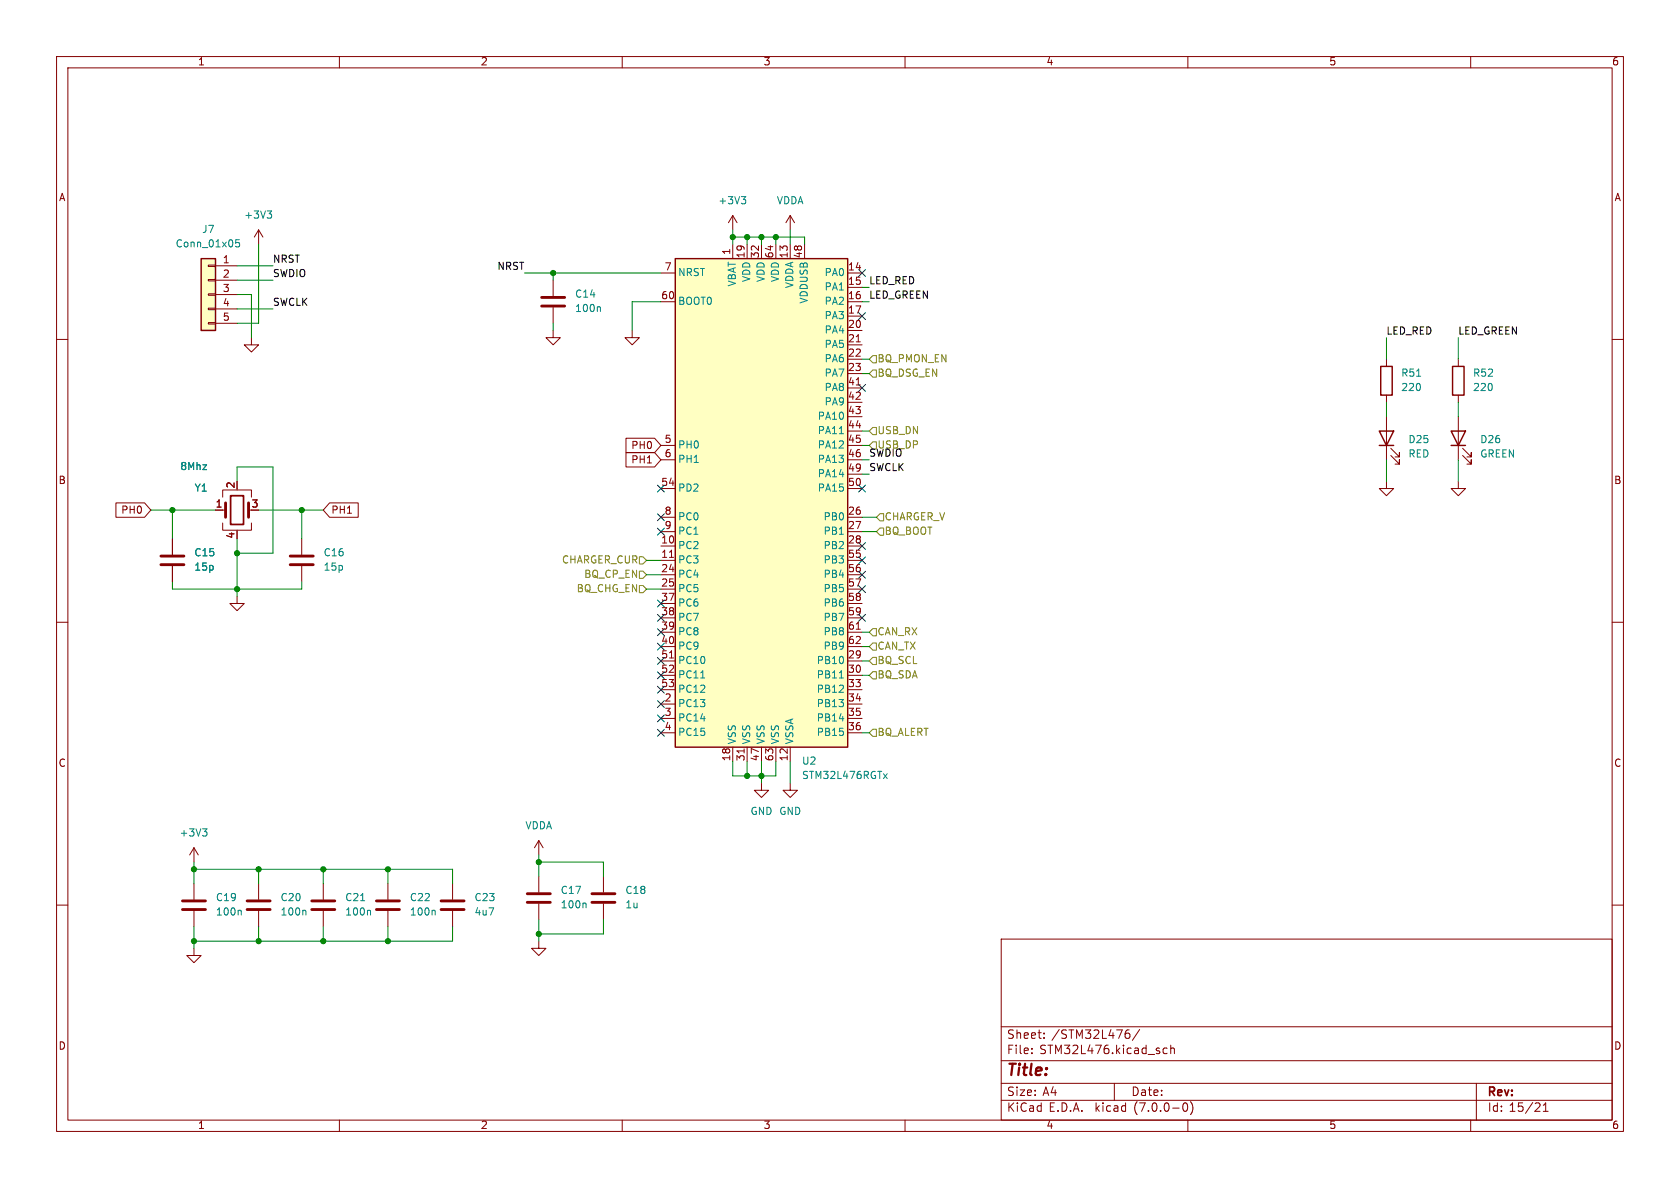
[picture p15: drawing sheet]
<svg xmlns="http://www.w3.org/2000/svg" width="297mm" height="210mm" viewBox="0 0 297 210" stroke-linecap="round" stroke-linejoin="round" font-family="sans-serif">
<defs><g id="words">
<text font-size="2.8" fill="#840000" x="178" y="190.8">Title:</text>
<g font-size="2.1" fill="#840000">
<text x="178" y="183.9">Sheet:</text>
<text x="185.9" y="183.9">/STM32L476/</text>
<text x="178" y="186.6">File:</text>
<text x="183.8" y="186.6">STM32L476.kicad_sch</text>
<text x="178" y="196.8">KiCad</text>
<text x="178" y="194">Size:</text>
<text x="184.3" y="194">A4</text>
<text x="185.4" y="196.8">E.D.A.</text>
<text x="193.7" y="196.8">kicad</text>
<text x="200" y="194">Date:</text>
<text x="200.6" y="196.8">(7.0.0-0)</text>
<text x="263" y="194.2">Rev:</text>
<text x="263" y="196.8">Id: 15/21</text>
</g>
<g font-size="1.8" fill="#840000">
<text x="35" y="11.8">1</text>
<text x="85" y="11.8">2</text>
<text x="135" y="11.8">3</text>
<text x="185" y="11.8">4</text>
<text x="235" y="11.8">5</text>
<text x="285" y="11.8">6</text>
<text x="10.4" y="35.8">A</text>
<text x="285.4" y="35.8">A</text>
<text x="39.3" y="46.7">1</text>
<text x="129.3" y="45.1" transform="rotate(-90 129.3 45.1)">1</text>
<text x="131.8" y="45.7" transform="rotate(-90 131.8 45.7)">19</text>
<text x="134.4" y="45.7" transform="rotate(-90 134.4 45.7)">32</text>
<text x="136.9" y="45.7" transform="rotate(-90 136.9 45.7)">64</text>
<text x="139.4" y="45.7" transform="rotate(-90 139.4 45.7)">13</text>
<text x="142" y="45.7" transform="rotate(-90 142 45.7)">48</text>
<text x="39.3" y="49.3">2</text>
<text x="39.3" y="51.8">3</text>
<text x="116.8" y="53.1">60</text>
<text x="117.4" y="48">7</text>
<text x="149.9" y="48">14</text>
<text x="149.9" y="50.5">15</text>
<text x="149.9" y="53.1">16</text>
<text x="39.3" y="54.4">4</text>
<text x="39.3" y="56.9">5</text>
<text x="149.9" y="55.6">17</text>
<text x="149.9" y="58.2">20</text>
<text x="149.9" y="60.7">21</text>
<text x="149.9" y="63.2">22</text>
<text x="149.9" y="65.8">23</text>
<text x="149.9" y="68.3">41</text>
<text x="149.9" y="70.9">42</text>
<text x="149.9" y="73.4">43</text>
<text x="149.9" y="75.9">44</text>
<text x="111.5" y="79.7">PH0</text>
<text x="111.5" y="82.2">PH1</text>
<text x="117.4" y="78.5">5</text>
<text x="117.4" y="81">6</text>
<text x="149.9" y="78.5">45</text>
<text x="149.9" y="81">46</text>
<text x="149.9" y="83.6">49</text>
<text x="10.3" y="85.8">B</text>
<text x="38.1" y="89.9">1</text>
<text x="41.7" y="86.4" transform="rotate(-90 41.7 86.4)">2</text>
<text x="44.4" y="89.9">3</text>
<text x="116.8" y="86.1">54</text>
<text x="149.9" y="86.1">50</text>
<text x="285.3" y="85.8">B</text>
<text x="21.3" y="91.1">PH0</text>
<text x="41.7" y="95.3" transform="rotate(-90 41.7 95.3)">4</text>
<text x="58.6" y="91.1">PH1</text>
<text x="117.4" y="91.2">8</text>
<text x="117.4" y="93.7">9</text>
<text x="149.9" y="91.2">26</text>
<text x="149.9" y="93.7">27</text>
<text x="116.8" y="96.3">10</text>
<text x="116.8" y="98.8">11</text>
<text x="116.8" y="101.3">24</text>
<text x="149.9" y="96.3">28</text>
<text x="149.9" y="98.8">55</text>
<text x="149.9" y="101.3">56</text>
<text x="116.8" y="103.9">25</text>
<text x="116.8" y="106.4">37</text>
<text x="149.9" y="103.9">57</text>
<text x="149.9" y="106.4">58</text>
<text x="116.8" y="109">38</text>
<text x="116.8" y="111.5">39</text>
<text x="149.9" y="109">59</text>
<text x="149.9" y="111.5">61</text>
<text x="116.8" y="114">40</text>
<text x="116.8" y="116.6">51</text>
<text x="116.8" y="119.1">52</text>
<text x="149.9" y="116.6">29</text>
<text x="149.9" y="119.1">30</text>
<text x="149.9" y="114">62</text>
<text x="116.8" y="121.7">53</text>
<text x="117.4" y="124.2">2</text>
<text x="149.9" y="121.7">33</text>
<text x="149.9" y="124.2">34</text>
<text x="117.4" y="126.7">3</text>
<text x="117.4" y="129.3">4</text>
<text x="149.9" y="126.7">35</text>
<text x="149.9" y="129.3">36</text>
<text x="10.3" y="135.8">C</text>
<text x="129.3" y="134.6" transform="rotate(-90 129.3 134.6)">18</text>
<text x="131.8" y="134.6" transform="rotate(-90 131.8 134.6)">31</text>
<text x="134.4" y="134.6" transform="rotate(-90 134.4 134.6)">47</text>
<text x="136.9" y="134.6" transform="rotate(-90 136.9 134.6)">63</text>
<text x="139.4" y="134.6" transform="rotate(-90 139.4 134.6)">12</text>
<text x="285.3" y="135.8">C</text>
<text x="10.3" y="185.8">D</text>
<text x="285.3" y="185.8">D</text>
<text x="35" y="199.8">1</text>
<text x="85" y="199.8">2</text>
<text x="135" y="199.8">3</text>
<text x="185" y="199.8">4</text>
<text x="235" y="199.8">5</text>
<text x="285" y="199.8">6</text>
</g>
<g font-size="1.8" fill="#008484">
<text x="35.7" y="41.5">J7</text>
<text x="43.1" y="38.9">+3V3</text>
<text x="126.9" y="36.4">+3V3</text>
<text x="137.3" y="36.4">VDDA</text>
<text x="31" y="44">Conn_01x05</text>
<text x="101.6" y="52.9">C14</text>
<text x="119.9" y="49.1">NRST</text>
<text x="130.4" y="50.8" transform="rotate(-90 130.4 50.8)">VBAT</text>
<text x="132.9" y="50" transform="rotate(-90 132.9 50)">VDD</text>
<text x="135.4" y="50" transform="rotate(-90 135.4 50)">VDD</text>
<text x="138" y="50" transform="rotate(-90 138 50)">VDD</text>
<text x="140.5" y="51.1" transform="rotate(-90 140.5 51.1)">VDDA</text>
<text x="143.1" y="53.8" transform="rotate(-90 143.1 53.8)">VDDUSB</text>
<text x="145.7" y="49.1">PA0</text>
<text x="145.7" y="51.6">PA1</text>
<text x="101.6" y="55.4">100n</text>
<text x="119.9" y="54.2">BOOT0</text>
<text x="145.7" y="54.2">PA2</text>
<text x="145.7" y="56.7">PA3</text>
<text x="145.7" y="59.2">PA4</text>
<text x="145.7" y="61.8">PA5</text>
<text x="145.7" y="64.3">PA6</text>
<text x="145.7" y="66.9">PA7</text>
<text x="145.7" y="69.4">PA8</text>
<text x="145.7" y="71.9">PA9</text>
<text x="247.7" y="66.9">R51</text>
<text x="247.7" y="69.4">220</text>
<text x="260.4" y="66.9">R52</text>
<text x="260.4" y="69.4">220</text>
<text x="144.4" y="74.5">PA10</text>
<text x="144.4" y="77">PA11</text>
<text x="31.8" y="83.4">8Mhz</text>
<text x="119.9" y="79.6">PH0</text>
<text x="119.9" y="82.1">PH1</text>
<text x="144.4" y="79.6">PA12</text>
<text x="144.4" y="82.1">PA13</text>
<text x="248.9" y="78.6">D25</text>
<text x="248.9" y="81.2">RED</text>
<text x="261.6" y="78.6">D26</text>
<text x="261.6" y="81.2">GREEN</text>
<text x="34.3" y="87.2">Y1</text>
<text x="119.9" y="87.2">PD2</text>
<text x="144.4" y="84.6">PA14</text>
<text x="144.4" y="87.2">PA15</text>
<text x="119.9" y="92.3">PC0</text>
<text x="119.9" y="94.8">PC1</text>
<text x="145.5" y="92.3">PB0</text>
<text x="145.5" y="94.8">PB1</text>
<text x="34.3" y="98.6">C15</text>
<text x="34.3" y="101.2">15p</text>
<text x="57.2" y="98.6">C16</text>
<text x="57.2" y="101.2">15p</text>
<text x="119.9" y="97.3">PC2</text>
<text x="119.9" y="99.9">PC3</text>
<text x="145.5" y="97.3">PB2</text>
<text x="145.5" y="99.9">PB3</text>
<text x="119.9" y="102.4">PC4</text>
<text x="119.9" y="105">PC5</text>
<text x="119.9" y="107.5">PC6</text>
<text x="145.5" y="102.4">PB4</text>
<text x="145.5" y="105">PB5</text>
<text x="145.5" y="107.5">PB6</text>
<text x="119.9" y="110">PC7</text>
<text x="119.9" y="112.6">PC8</text>
<text x="145.5" y="110">PB7</text>
<text x="145.5" y="112.6">PB8</text>
<text x="119.9" y="115.1">PC9</text>
<text x="119.9" y="117.7">PC10</text>
<text x="144.3" y="117.7">PB10</text>
<text x="145.5" y="115.1">PB9</text>
<text x="119.9" y="125.3">PC13</text>
<text x="119.9" y="120.2">PC11</text>
<text x="119.9" y="122.7">PC12</text>
<text x="144.3" y="120.2">PB11</text>
<text x="144.3" y="122.7">PB12</text>
<text x="144.3" y="125.3">PB13</text>
<text x="119.9" y="127.8">PC14</text>
<text x="119.9" y="130.4">PC15</text>
<text x="130.4" y="131.6" transform="rotate(-90 130.4 131.6)">VSS</text>
<text x="132.9" y="131.6" transform="rotate(-90 132.9 131.6)">VSS</text>
<text x="135.4" y="131.6" transform="rotate(-90 135.4 131.6)">VSS</text>
<text x="138" y="131.6" transform="rotate(-90 138 131.6)">VSS</text>
<text x="140.5" y="131.6" transform="rotate(-90 140.5 131.6)">VSSA</text>
<text x="144.3" y="127.8">PB14</text>
<text x="144.3" y="130.4">PB15</text>
<text x="141.7" y="135.4">U2</text>
<text x="141.7" y="138">STM32L476RGTx</text>
<text x="31.7" y="148.1">+3V3</text>
<text x="92.8" y="146.9">VDDA</text>
<text x="132.6" y="144.3">GND GND</text>
<text x="38.1" y="159.6">C19</text>
<text x="49.5" y="159.6">C20</text>
<text x="61" y="159.6">C21</text>
<text x="72.4" y="159.6">C22</text>
<text x="83.8" y="159.6">C23</text>
<text x="99.1" y="158.3">C17</text>
<text x="99.1" y="160.8">100n</text>
<text x="110.5" y="158.3">C18</text>
<text x="110.5" y="160.8">1u</text>
<text x="38.1" y="162.1">100n</text>
<text x="49.5" y="162.1">100n</text>
<text x="61" y="162.1">100n</text>
<text x="72.4" y="162.1">100n</text>
<text x="83.8" y="162.1">4u7</text>
</g>
<g font-size="1.8">
<text x="48.3" y="46.6">NRST</text>
<text x="87.8" y="47.9">NRST</text>
<text x="48.3" y="49.2">SWDIO</text>
<text x="153.7" y="53">LED_GREEN</text>
<text x="153.7" y="50.5">LED_RED</text>
<text x="48.3" y="54.3">SWCLK</text>
<text x="245.1" y="59.3">LED_RED</text>
<text x="257.8" y="59.3">LED_GREEN</text>
<text x="153.7" y="80.9">SWDIO</text>
<text x="153.7" y="83.5">SWCLK</text>
</g>
<g font-size="1.8" fill="#848400">
<text x="155.1" y="64.3">BQ_PMON_EN</text>
<text x="155.1" y="66.9">BQ_DSG_EN</text>
<text x="155.1" y="77">USB_DN</text>
<text x="155.1" y="79.6">USB_DP</text>
<text x="156.4" y="94.8">BQ_BOOT</text>
<text x="156.4" y="92.3">CHARGER_V</text>
<text x="99.2" y="99.9">CHARGER_CUR</text>
<text x="101.8" y="105">BQ_CHG_EN</text>
<text x="103.2" y="102.4">BQ_CP_EN</text>
<text x="155.1" y="112.6">CAN_RX</text>
<text x="155.1" y="117.7">BQ_SCL</text>
<text x="155.1" y="115.1">CAN_TX</text>
<text x="155.1" y="120.2">BQ_SDA</text>
<text x="155.1" y="130.4">BQ_ALERT</text>
</g>
</g></defs>
<g fill="none" stroke="#840000" stroke-width=".18">
<path d="M10 10h277v190h-277zM12 12h273v186h-273zM60 10v2M110 10v2M160 10v2M210 10v2M260 10v2M129.5 38.1v2.5M129.5 38.1l-.7 1.3M129.5 38.1l.8 1.3M139.7 38.1v2.5M139.7 38.1l-.8 1.3"/>
<path d="M139.7 38.1l.8 1.3M10 60h2M36.8 57h1.3v.3h-1.3zM36.8 54.5h1.3v.2h-1.3zM36.8 51.9h1.3v.3h-1.3zM36.8 49.4h1.3v.3h-1.3zM36.8 46.9h1.3v.2h-1.3zM38.1 47h3.8M38.1 49.5h3.8M38.1 52.1h3.8M38.1 54.6h3.8M38.1 57.2h3.8"/>
<path d="M44.4 59.7v1.3h1.3l-1.3 1.2-1.2-1.2h1.2M45.7 40.6v2.6M45.7 40.6l-.7 1.3M45.7 40.6l.8 1.3M97.8 58.4v1.3h1.3l-1.3 1.3-1.3-1.3h1.3M97.8 49.5v2.8M97.8 54.4v2.8M111.8 58.4v1.3h1.2l-1.2 1.3-1.3-1.3h1.3M116.8 48.3h2.6M116.8 53.3h2.6M129.5 43.2v2.5M132.1 43.2v2.5"/>
<path d="M134.6 43.2v2.5M137.2 43.2v2.5M139.7 43.2v2.5M142.2 43.2v2.5M149.9 48.3h2.5M149.9 50.8h2.5M149.9 53.3h2.5M149.9 55.9h2.5M149.9 58.4h2.5M285 60h2M110.7 77.5h5l1.1 1.2-1.1 1.3h-5zM116.8 78.7h2.6"/>
<path d="M149.9 61h2.5M149.9 63.5h2.5M149.9 66h2.5M149.9 68.6h2.5M149.9 71.1h2.5M149.9 73.7h2.5M149.9 76.2h2.5M149.9 78.7h2.5M151.4 60.4h.7M151.4 68h.7M245.1 63.5v1.3M245.1 69.9v1.2"/>
<path d="M245.1 73.7v7.6M245.9 79.2l1.5 1.6v-.8v.8h-.8M257.8 63.5v1.3M257.8 69.9v1.2M257.8 73.7v7.6M258.6 79.2l1.5 1.6v-.8v.8h-.8M20.5 88.9h5.1l1.1 1.3-1.1 1.2h-5.1zM30.5 95.3v2.7M38.1 90.2h1.8M39.4 92.5v1.2h5v-1.2M39.4 87.9v-1.3h5v1.3M41.9 93.7v.3"/>
<path d="M53.3 95.3v2.7M58.3 88.9h5v2.5h-5l-1.2-1.2zM110.7 80h5l1.1 1.3-1.1 1.3h-5zM116.8 96.5h2.6M116.8 99.1h2.6M116.8 91.4h2.6M116.8 94h2.6M116.8 81.3h2.6M116.8 86.4h2.6M118.4 98.5h.7M149.9 96.5h2.5M149.9 99.1h2.5"/>
<path d="M149.9 91.4h2.5M149.9 94h2.5M149.9 81.3h2.5M149.9 83.8h2.5M149.9 86.4h2.5M245.1 85.1v1.3h1.3l-1.3 1.2-1.3-1.2h1.3M245.9 80.5l1.5 1.5v-.7v.7h-.8M257.8 85.1v1.3h1.3l-1.3 1.2-1.3-1.2h1.3M258.6 80.5l1.5 1.5v-.7v.7h-.8M10 110h2M30.5 100.1v2.8M41.9 105.4v1.3h1.3l-1.3 1.3-1.3-1.3h1.3"/>
<path d="M53.3 100.1v2.8M116.8 101.6h2.6M116.8 104.1h2.6M116.8 116.8h2.6M116.8 119.4h2.6M116.8 106.7h2.6M116.8 109.2h2.6M116.8 111.8h2.6M116.8 114.3h2.6M118.4 116.3h.7M149.9 101.6h2.5M149.9 104.1h2.5"/>
<path d="M149.9 116.8h2.5M149.9 119.4h2.5M149.9 106.7h2.5M149.9 109.2h2.5M149.9 111.8h2.5M149.9 114.3h2.5M151.4 111.2h.7M285 110h2M116.8 124.5h2.6M116.8 127h2.6M116.8 121.9h2.6M116.8 129.5h2.6"/>
<path d="M129.5 132.1v2.5M131.5 132.4v.7M132.1 132.1v2.5M134.6 138.4v1.3h1.3l-1.3 1.3-1.3-1.3h1.3M134.6 132.1v2.5M137.2 132.1v2.5M139.7 138.4v1.3h1.3l-1.3 1.3-1.3-1.3h1.3M139.7 132.1v2.5M149.9 124.5h2.5M149.9 127h2.5M149.9 121.9h2.5M149.9 129.5h2.5"/>
<path d="M10 160h2M34.3 149.9v2.5M34.3 156.2v2.8M34.3 149.9l-.8 1.2M34.3 149.9l.8 1.2M45.7 156.2v2.8M57.1 156.2v2.8M68.6 156.2v2.8M80 156.2v2.8M95.2 148.6l-.7 1.3M95.2 148.6v2.5M95.2 154.9v2.8"/>
<path d="M95.2 159.8v2.8M95.2 148.6l.8 1.3M106.7 154.9v2.8M106.7 159.8v2.8M285 160h2M34.3 167.6v1.3h1.3l-1.3 1.3-1.3-1.3h1.3M34.3 161v2.8M45.7 161v2.8M57.1 161v2.8M68.6 161v2.8M80 161v2.8M95.2 166.4v1.2h1.3l-1.3 1.3-1.2-1.3h1.2"/>
<path d="M177 166h108v32h-108zM60 198v2M110 198v2M160 198v2M177 194.5h108M177 191.5h108M177 187.5h108M177 181.5h108M182.4 186.1v.2M182.4 185.3v.2M184.6 183.4v.2M184.6 182.6v.2"/>
<path d="M197 191.5v3M199.2 182.6h.3l.3 .3-.1 .5-.5 .2M199.6 182.1h-.4M201.5 182l-1.3 1.9M206.3 185.3h-.4l-.3 .2v.5l.2 .2h.5M207 185.4l.2-.1h.3l.1 1M207 184.8v1.5M209.3 195h.2a.81 .81 0 0 1 .5 .6 .81 .81 0 0 1-.3 .8l-.1 .1a.81 .81 0 0 1-.6-.7 .81 .81 0 0 1 .3-.8zM210 198v2M210.5 194.7a1.72 1.72 0 0 1 0 2.3M260 198v2M261 191.5v6.5"/>
<path d="M272.8 196.5h.9M272.8 195.4l.5-.4v1.5"/>
</g>
<path d="M35.6 45.7h2.5v12.7h-2.5zM119.4 45.7h30.5v86.4h-30.5zM243.8 76.2h2.6l-1.3 2.5zM243.8 78.7h2.6M244.1 64.8h2v5.1h-2zM256.5 76.2h2.6l-1.3 2.5zM256.5 78.7h2.6M256.8 64.8h2v5.1h-2z" fill="none" stroke="#840000" stroke-width=".25"/>
<path d="M40.8 87.6h2.3v5.1h-2.3z" fill="none" stroke="#840000" stroke-width=".3"/>
<g fill="none" stroke="#840000" stroke-width=".51">
<path d="M95.8 54.1h4M95.8 52.6h4M28.4 99.8h4.1M28.4 98.3h4.1M39.9 88.9v2.5M43.9 88.9v2.5M51.3 99.8h4.1M51.3 98.3h4.1M32.3 159.3h4M43.7 159.3h4.1M55.1 159.3h4.1M66.5 159.3h4.1"/>
<path d="M78 159.3h4M93.2 159.5h4.1M93.2 158h4.1M104.6 159.5h4.1M104.6 158h4.1M32.3 160.8h4M43.7 160.8h4.1M55.1 160.8h4.1M66.5 160.8h4.1M78 160.8h4"/>
</g>
<g fill="none" stroke="#008484" stroke-width=".18">
<path d="M47.2 37.3h.8l-.4 .5M47.8 37.8l.2 .2v.3l-.2 .3M131.1 34.8h.7l-.4 .4M131.6 35.2l.2 .3v.3l-.2 .2M42.3 42.4h-.6l-.1 .6 .2-.1h.4l.2 .2-.1 .4-.2 .1-.5-.1M106 54.2l.1 .2v.7M148.4 76.7h.7M148.4 94.4h.7M123.9 119.8h.7M148.4 119.8h.7M148.4 127h.8M156.2 136.8l.6 .8"/>
<path d="M156.8 136.8l-.6 .8M35.8 146.5h.8l-.4 .5M36.3 147l.3 .2v.3l-.3 .3M103.4 159.6l.2 .2v.7M42.5 160.9l.1 .2v.7M53.9 160.9l.2 .2v.7M65.3 160.9l.2 .2v.7M76.8 160.9l.1 .2v.7"/>
</g>
<g fill="#ffffc2" stroke="#ffffc2" stroke-width=".18">
<path d="M35.6 45.7h2.5v12.7h-2.5z"/>
<path d="M119.4 45.7h30.5v86.4h-30.5z"/>
</g>
<g fill="none" stroke="#848400" stroke-width=".18">
<path d="M154.3 62.9h.6v1.2h-.6l-.6-.6zM154.3 65.4h.6v1.3h-.6l-.6-.7zM154.3 78.1h.6v1.3h-.6l-.6-.7zM154.3 75.6h.6v1.2h-.6l-.6-.6zM113 98.4h.7l.6 .7-.6 .6h-.7zM154.9 94l.7-.7h.6v1.3h-.6zM154.9 91.4l.7-.6h.6v1.3h-.6zM113 101h.7l.6 .6-.6 .6h-.7zM113 103.5h.7l.6 .6-.6 .7h-.7zM154.3 111.1h.6v1.3h-.6l-.6-.6zM154.3 116.2h.6v1.3h-.6l-.6-.7zM154.3 113.7h.6v1.2h-.6l-.6-.6z"/>
<path d="M154.3 118.7h.6v1.3h-.6l-.6-.6zM154.3 128.9h.6v1.3h-.6l-.6-.7z"/>
</g>
<g fill="none" stroke="#008400" stroke-width=".18">
<path d="M41.9 52.1h2.5v7.6M41.9 54.6h6.4M41.9 47h6.4M41.9 49.5h6.4M45.7 43.2v14h-3.8M92.7 48.3h24.1M97.8 48.3v1.2M97.8 57.2v1.2M116.8 53.3h-5v5.1M129.5 41.9h12.7v1.3M129.5 40.6v2.6M132.1 41.9v1.3"/>
<path d="M134.6 41.9v1.3M137.2 41.9v1.3M139.7 40.6v2.6M152.4 50.8h1.3M152.4 53.3h1.3M245.1 59.7v3.8M257.8 59.7v3.8M152.4 78.7h1.3M152.4 76.2h1.3M152.4 66h1.3M152.4 63.5h1.3M245.1 71.1v2.6"/>
<path d="M257.8 71.1v2.6M26.7 90.2h11.4M30.5 90.2v5.1M41.9 85.1v-2.5h6.4v15.2h-6.4M41.9 95.3v10.1M45.7 90.2h11.4M53.3 90.2v5.1M114.3 99.1h2.5M152.4 81.3h1.3M152.4 94h2.5M152.4 91.4h2.5M152.4 83.8h1.3"/>
<path d="M245.1 81.3v3.8M257.8 81.3v3.8M30.5 102.9v1.2h22.8v-1.2M114.3 104.1h2.5M114.3 101.6h2.5M152.4 119.4h1.3M152.4 114.3h1.3M152.4 111.8h1.3M152.4 116.8h1.3M129.5 134.6v2.6h7.7v-2.6M132.1 134.6v2.6M134.6 134.6v3.8"/>
<path d="M139.7 134.6v3.8M152.4 129.5h1.3M34.3 153.7h45.7v2.5M34.3 152.4v3.8M45.7 153.7v2.5M57.1 153.7v2.5M68.6 153.7v2.5M95.2 152.4h11.5v2.5M95.2 151.1v3.8M34.3 163.8v3.8M45.7 163.8v2.6M57.1 163.8v2.6"/>
<path d="M68.6 163.8v2.6M80 163.8v2.6h-45.7M95.2 162.6v3.8M106.7 162.6v2.5h-11.5"/>
</g>
<g fill="none" stroke="#000084" stroke-width=".18">
<path d="M151.8 47.7l1.2 1.2M151.8 55.3l1.2 1.2M153 47.7l-1.2 1.2M153 55.3l-1.2 1.2M151.8 68l1.2 1.2M153 68l-1.2 1.2M116.2 93.4l1.2 1.2M116.2 90.8l1.2 1.2M116.2 85.8l1.2 1.2M117.4 93.4l-1.2 1.2M117.4 90.8l-1.2 1.2M117.4 85.8l-1.2 1.2"/>
<path d="M151.8 95.9l1.2 1.2M151.8 98.5l1.2 1.2M151.8 85.8l1.2 1.2M153 95.9l-1.2 1.2M153 98.5l-1.2 1.2M153 85.8l-1.2 1.2M116.2 113.7l1.2 1.2M116.2 116.2l1.2 1.2M116.2 108.6l1.2 1.2M116.2 106.1l1.2 1.2M116.2 111.2l1.2 1.2M116.2 118.8l1.2 1.2"/>
<path d="M117.4 113.7l-1.2 1.2M117.4 116.2l-1.2 1.2M117.4 108.6l-1.2 1.2M117.4 106.1l-1.2 1.2M117.4 111.2l-1.2 1.2M117.4 118.8l-1.2 1.2M151.8 108.6l1.2 1.2M151.8 101l1.2 1.2M151.8 103.5l1.2 1.2M153 108.6l-1.2 1.2M153 101l-1.2 1.2M153 103.5l-1.2 1.2"/>
<path d="M116.2 128.9l1.2 1.2M116.2 126.4l1.2 1.2M116.2 123.9l1.2 1.2M116.2 121.3l1.2 1.2M117.4 128.9l-1.2 1.2M117.4 126.4l-1.2 1.2M117.4 123.9l-1.2 1.2M117.4 121.3l-1.2 1.2"/>
</g>
<g fill="#008400" stroke="#008400" stroke-width=".18">
<circle cx="134.6" cy="137.2" r=".46"/>
<circle cx="132.1" cy="137.2" r=".46"/>
<circle cx="68.6" cy="153.7" r=".46"/>
<circle cx="68.6" cy="166.4" r=".46"/>
<circle cx="95.2" cy="152.4" r=".46"/>
<circle cx="95.2" cy="165.1" r=".46"/>
<circle cx="137.2" cy="41.9" r=".46"/>
<circle cx="30.5" cy="90.2" r=".46"/>
<circle cx="53.3" cy="90.2" r=".46"/>
<circle cx="129.5" cy="41.9" r=".46"/>
<circle cx="132.1" cy="41.9" r=".46"/>
<circle cx="97.8" cy="48.3" r=".46"/>
<circle cx="134.6" cy="41.9" r=".46"/>
<circle cx="41.9" cy="97.8" r=".46"/>
<circle cx="41.9" cy="104.1" r=".46"/>
<circle cx="45.7" cy="166.4" r=".46"/>
<circle cx="57.1" cy="166.4" r=".46"/>
<circle cx="57.1" cy="153.7" r=".46"/>
<circle cx="34.3" cy="153.7" r=".46"/>
<circle cx="45.7" cy="153.7" r=".46"/>
<circle cx="34.3" cy="166.4" r=".46"/>
</g>
<use href="#words"/>
</svg>
